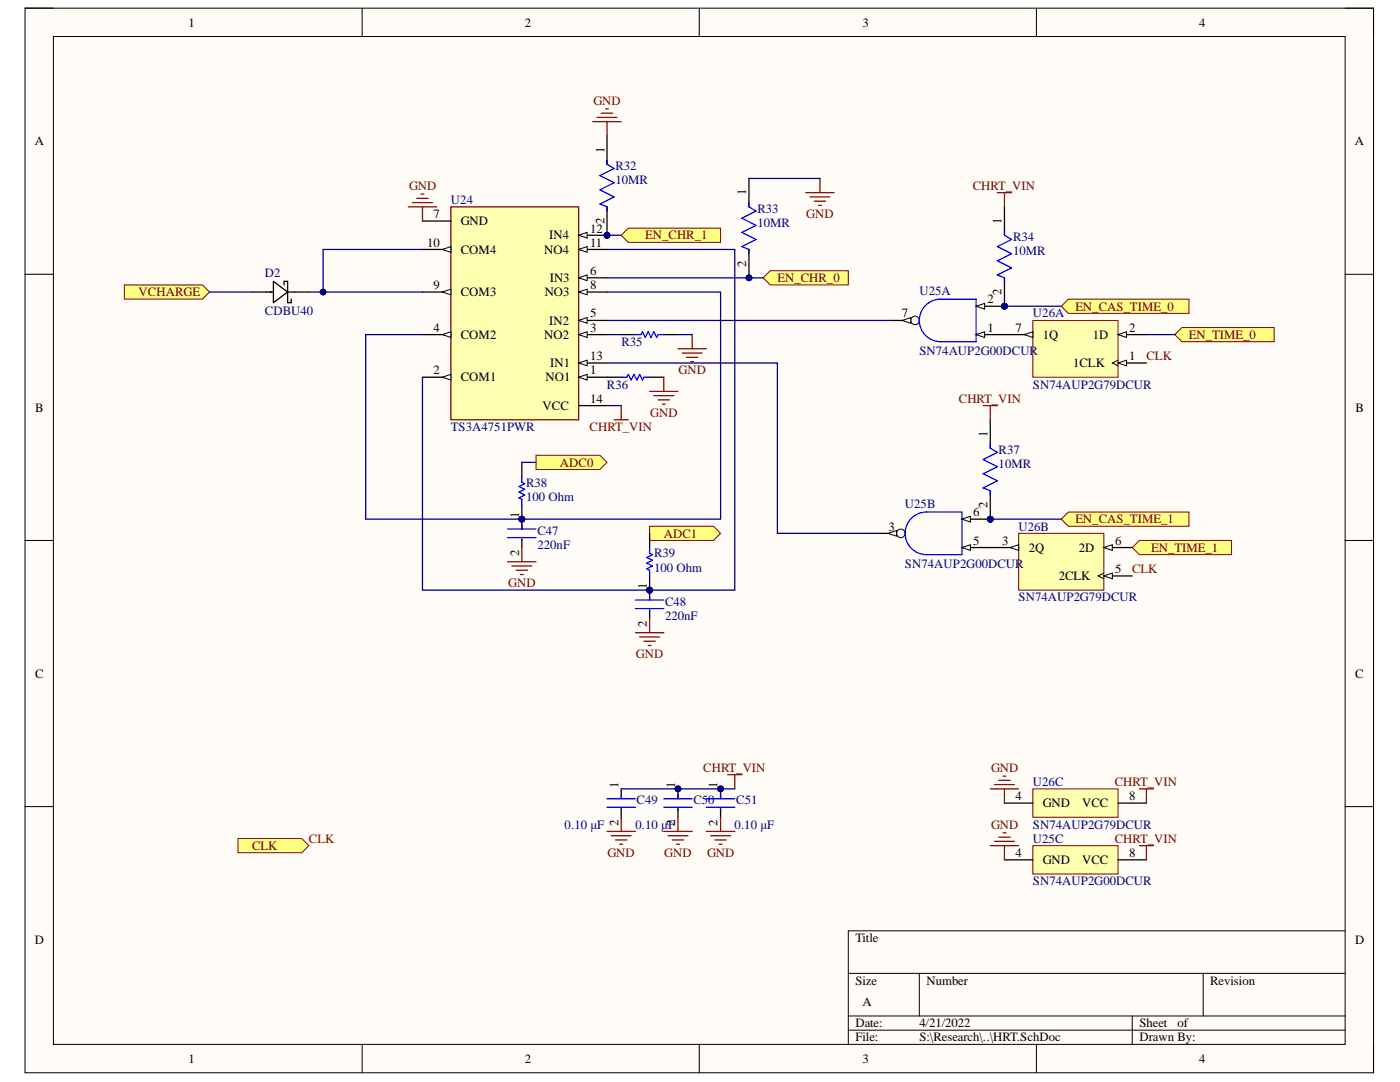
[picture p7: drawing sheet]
<svg xmlns="http://www.w3.org/2000/svg" width="279mm" height="216mm" viewBox="0 0 279 216" stroke-linecap="round" stroke-linejoin="round" font-family="sans-serif">
<defs><g id="words">
<g font-size="2.5">
<text x="37.6" y="5.3">1</text>
<text x="104.7" y="5.3">2</text>
<text x="172.1" y="5.3">3</text>
<text x="239.3" y="5.3">4</text>
<text x="6.9" y="29">A</text>
<text x="270.4" y="29">A</text>
<text x="120.6" y="30.5" transform="rotate(-90 120.6 30.5)">1</text>
<text x="148.9" y="39" transform="rotate(-90 148.9 39)">1</text>
<text x="86.5" y="43.5">7</text>
<text x="92" y="45">GND</text>
<text x="109.6" y="47.8">IN4</text>
<text x="117.8" y="46.4">12</text>
<text x="120.6" y="44.7" transform="rotate(-90 120.6 44.7)">2</text>
<text x="199.9" y="44.6" transform="rotate(-90 199.9 44.6)">1</text>
<text x="85.3" y="49.2">10</text>
<text x="92" y="50.7">COM4</text>
<text x="108.6" y="50.7">NO4</text>
<text x="117.8" y="49.2">11</text>
<text x="148.9" y="53.2" transform="rotate(-90 148.9 53.2)">2</text>
<text x="86.5" y="57.7">9</text>
<text x="92" y="59.1">COM3</text>
<text x="108.7" y="59.1">NO3</text>
<text x="109.7" y="56.3">IN3</text>
<text x="117.8" y="57.7">8</text>
<text x="117.8" y="54.9">6</text>
<text x="199.9" y="58.9" transform="rotate(-90 199.9 58.9)">2</text>
<text x="109.6" y="64.8">IN2</text>
<text x="117.8" y="63.3">5</text>
<text x="180" y="63.3">7</text>
<text x="197.1" y="60.5">2</text>
<text x="86.5" y="66.2">4</text>
<text x="92" y="67.7">COM2</text>
<text x="108.6" y="67.7">NO2</text>
<text x="117.8" y="66.2">3</text>
<text x="117.8" y="71.9">13</text>
<text x="197.1" y="66.2">1</text>
<text x="202.7" y="66.2">7</text>
<text x="208.1" y="67.7">1Q</text>
<text x="218.1" y="67.7">1D</text>
<text x="225.4" y="71.9">1</text>
<text x="225.4" y="66.2">2</text>
<text x="86.5" y="74.7">2</text>
<text x="92" y="76.1">COM1</text>
<text x="108.9" y="76.1">NO1</text>
<text x="109.8" y="73.3">IN1</text>
<text x="117.8" y="74.7">1</text>
<text x="214.2" y="73.3">1CLK</text>
<text x="7" y="82.1">B</text>
<text x="108.3" y="81.8">VCC</text>
<text x="117.8" y="80.3">14</text>
<text x="270.5" y="82.1">B</text>
<text x="197.1" y="87.2" transform="rotate(-90 197.1 87.2)">1</text>
<text x="197.1" y="101.4" transform="rotate(-90 197.1 101.4)">2</text>
<text x="103.6" y="103.3" transform="rotate(-90 103.6 103.3)">1</text>
<text x="177.3" y="105.9">3</text>
<text x="194.2" y="103">6</text>
<text x="103.6" y="111" transform="rotate(-90 103.6 111)">2</text>
<text x="194.2" y="108.7">5</text>
<text x="200" y="108.7">3</text>
<text x="205.3" y="110.1">2Q</text>
<text x="215.3" y="110.1">2D</text>
<text x="222.6" y="108.7">6</text>
<text x="129.1" y="117.5" transform="rotate(-90 129.1 117.5)">1</text>
<text x="211.3" y="115.8">2CLK</text>
<text x="222.6" y="114.3">5</text>
<text x="129.1" y="125.2" transform="rotate(-90 129.1 125.2)">2</text>
<text x="7" y="135.2">C</text>
<text x="270.4" y="135.2">C</text>
<text x="123.4" y="157.1" transform="rotate(-90 123.4 157.1)">1</text>
<text x="134.8" y="157.1" transform="rotate(-90 134.8 157.1)">1</text>
<text x="143.2" y="157.1" transform="rotate(-90 143.2 157.1)">1</text>
<text x="202.7" y="159.7">4</text>
<text x="208.1" y="161.1">GND</text>
<text x="216" y="161.1">VCC</text>
<text x="225.4" y="159.7">8</text>
<text x="123.4" y="164.8" transform="rotate(-90 123.4 164.8)">2</text>
<text x="134.8" y="164.8" transform="rotate(-90 134.8 164.8)">2</text>
<text x="143.2" y="164.8" transform="rotate(-90 143.2 164.8)">2</text>
<text x="202.7" y="171">4</text>
<text x="208.1" y="172.4">GND</text>
<text x="216" y="172.4">VCC</text>
<text x="225.4" y="171">8</text>
<text x="6.9" y="188.3">D</text>
<text x="170.7" y="188">Title</text>
<text x="270.4" y="188.3">D</text>
<text x="170.7" y="196.5">Size</text>
<text x="184.9" y="196.5">Number</text>
<text x="241.5" y="196.5">Revision</text>
<text x="172.1" y="200.8">A</text>
<text x="170.7" y="205">Date:</text>
<text x="170.7" y="207.8">File:</text>
<text x="183.5" y="205">4/21/2022</text>
<text x="183.5" y="207.8">S:\Research\..\HRT.SchDoc</text>
<text x="227.4" y="205">Sheet</text>
<text x="227.4" y="207.8">Drawn By:</text>
<text x="235" y="205">of</text>
<text x="37.6" y="212.1">1</text>
<text x="104.7" y="212.1">2</text>
<text x="172.1" y="212.1">3</text>
<text x="239.3" y="212.1">4</text>
</g>
<g font-size="2.5" fill="#800000">
<text x="118.4" y="20.9">GND</text>
<text x="81.6" y="37.9">GND</text>
<text x="194.1" y="37.9">CHRT_VIN</text>
<text x="128.7" y="47.8">EN_CHR_1</text>
<text x="160.9" y="43.5">GND</text>
<text x="27.7" y="59.1">VCHARGE</text>
<text x="155.1" y="56.3">EN_CHR_0</text>
<text x="214.6" y="62">EN_CAS_TIME_0</text>
<text x="228.8" y="71.9">CLK</text>
<text x="237.3" y="67.7">EN_TIME_0</text>
<text x="135.4" y="74.7">GND</text>
<text x="129.8" y="83.2">GND</text>
<text x="191.3" y="80.3">CHRT_VIN</text>
<text x="117.7" y="86">CHRT_VIN</text>
<text x="111.7" y="93.1">ADC0</text>
<text x="132.5" y="107.3">ADC1</text>
<text x="214.6" y="104.4">EN_CAS_TIME_1</text>
<text x="229.8" y="110.1">EN_TIME_1</text>
<text x="101.4" y="117.2">GND</text>
<text x="225.9" y="114.3">CLK</text>
<text x="126.9" y="131.3">GND</text>
<text x="140.3" y="154">CHRT_VIN</text>
<text x="197.8" y="154">GND</text>
<text x="222.5" y="156.9">CHRT_VIN</text>
<text x="197.8" y="165.3">GND</text>
<text x="50.3" y="169.6">CLK</text>
<text x="61.7" y="168.2">CLK</text>
<text x="121.2" y="171">GND</text>
<text x="132.6" y="171">GND</text>
<text x="141.1" y="171">GND</text>
<text x="222.5" y="168.2">CHRT_VIN</text>
</g>
<g font-size="2.5" fill="#000080">
<text x="122.8" y="33.9">R32</text>
<text x="90" y="40.8">U24</text>
<text x="122.8" y="36.8">10MR</text>
<text x="151.2" y="45.2">10MR</text>
<text x="151.2" y="42.4">R33</text>
<text x="202.2" y="50.9">10MR</text>
<text x="202.2" y="48.1">R34</text>
<text x="52.9" y="55.3">D2</text>
<text x="183.5" y="58.9">U25A</text>
<text x="52.9" y="62.9">CDBU40</text>
<text x="206.1" y="63.3">U26A</text>
<text x="124" y="69">R35</text>
<text x="183.5" y="70.8">SN74AUP2G00DCUR</text>
<text x="121.1" y="77.5">R36</text>
<text x="206.1" y="77.5">SN74AUP2G79DCUR</text>
<text x="90" y="86">TS3A4751PWR</text>
<text x="199.3" y="93.4">10MR</text>
<text x="199.3" y="90.6">R37</text>
<text x="105" y="99.9">100 Ohm</text>
<text x="105" y="97.1">R38</text>
<text x="180.6" y="101.3">U25B</text>
<text x="107.3" y="106.7">C47</text>
<text x="203.3" y="105.9">U26B</text>
<text x="107.3" y="109.5">220nF</text>
<text x="130.5" y="111.2">R39</text>
<text x="180.6" y="113.2">SN74AUP2G00DCUR</text>
<text x="130.5" y="114.1">100 Ohm</text>
<text x="132.7" y="123.7">220nF</text>
<text x="132.7" y="120.9">C48</text>
<text x="203.3" y="120">SN74AUP2G79DCUR</text>
<text x="127.1" y="160.5">C49</text>
<text x="138.4" y="160.5">C50</text>
<text x="146.9" y="160.5">C51</text>
<text x="206.1" y="156.9">U26C</text>
<text x="112.7" y="165.3">0.10 μF</text>
<text x="126.8" y="165.3">0.10 μF</text>
<text x="146.6" y="165.3">0.10 μF</text>
<text x="206.1" y="165.3">SN74AUP2G79DCUR</text>
<text x="206.1" y="168.2">U25C</text>
<text x="206.1" y="176.7">SN74AUP2G00DCUR</text>
</g>
</g></defs>
<path d="M5 1.6h269.1v212.5h-269.1z" fill-rule="evenodd" fill="#fffcf8"/>
<path d="M5 1.6h269.1v212.5h-269.1z" fill="none" stroke="#000" stroke-width=".2"/>
<path d="M10.7 7.3h257.8v201.1h-257.8z" fill-rule="evenodd" fill="#fffcf8"/>
<g fill="none" stroke="#000" stroke-width=".2">
<path d="M5 1.6h5.7M10.7 7.3h257.8v201.1h-257.8zM72.3 1.6v5.7M139.6 1.6v5.7M206.8 1.6v5.7M268.5 1.6h5.6v5.7M5 54.7h5.7M268.5 54.7h5.6M5 107.8h5.7M268.5 107.8h5.6M5 160.9h5.7M268.5 161h5.6"/>
<path d="M169.3 194.2h99.2M183.5 194.2v8.5M240.1 194.2v8.5M268.5 185.7h-99.2v22.7M72.3 208.4v5.7M139.6 208.4v5.7M169.3 202.7h99.2M169.3 205.6h99.2M206.8 208.4v5.7M226 202.7v5.7M274.1 208.4v5.7"/>
</g>
<path d="M24.8 56.9h15.6l1.4 1.4-1.4 1.4h-15.6z" fill-rule="evenodd" fill="#ffff80"/>
<path d="M24.8 56.9h15.6l1.4 1.4-1.4 1.4h-15.6z" fill="none" stroke="#800000" stroke-width=".2"/>
<path d="M47.5 167.3h12.7l1.5 1.4-1.5 1.5h-12.7z" fill-rule="evenodd" fill="#ffff80"/>
<path d="M47.5 167.3h12.7l1.5 1.4-1.5 1.5h-12.7z" fill="none" stroke="#800000" stroke-width=".2"/>
<path d="M107 90.8h12.7l1.4 1.5-1.4 1.4h-12.7z" fill-rule="evenodd" fill="#ffff80"/>
<path d="M107 90.8h12.7l1.4 1.5-1.4 1.4h-12.7z" fill="none" stroke="#800000" stroke-width=".2"/>
<path d="M234.5 66.8l1.4-1.4h18.4v2.8h-18.4z" fill-rule="evenodd" fill="#ffff80"/>
<path d="M234.5 66.8l1.4-1.4h18.4v2.8h-18.4z" fill="none" stroke="#800000" stroke-width=".2"/>
<path d="M152.3 55.4l1.4-1.4h15.6v2.9h-15.6z" fill-rule="evenodd" fill="#ffff80"/>
<path d="M152.3 55.4l1.4-1.4h15.6v2.9h-15.6z" fill="none" stroke="#800000" stroke-width=".2"/>
<path d="M211.8 61.1l1.4-1.4h24.1v2.8h-24.1z" fill-rule="evenodd" fill="#ffff80"/>
<path d="M211.8 61.1l1.4-1.4h24.1v2.8h-24.1z" fill="none" stroke="#800000" stroke-width=".2"/>
<path d="M129.6 105h12.8l1.4 1.4-1.4 1.4h-12.8z" fill-rule="evenodd" fill="#ffff80"/>
<path d="M129.6 105h12.8l1.4 1.4-1.4 1.4h-12.8z" fill="none" stroke="#800000" stroke-width=".2"/>
<path d="M226 109.3l1.4-1.5h18.4v2.9h-18.4z" fill-rule="evenodd" fill="#ffff80"/>
<path d="M226 109.3l1.4-1.5h18.4v2.9h-18.4z" fill="none" stroke="#800000" stroke-width=".2"/>
<path d="M124 46.9l1.4-1.4h18.4v2.9h-18.4z" fill-rule="evenodd" fill="#ffff80"/>
<path d="M124 46.9l1.4-1.4h18.4v2.9h-18.4z" fill="none" stroke="#800000" stroke-width=".2"/>
<path d="M211.8 103.6l1.4-1.4h24.1v2.8h-24.1z" fill-rule="evenodd" fill="#ffff80"/>
<path d="M211.8 103.6l1.4-1.4h24.1v2.8h-24.1z" fill="none" stroke="#800000" stroke-width=".2"/>
<circle cx="121.1" cy="46.9" r=".57" fill="#000080"/>
<circle cx="121.1" cy="46.9" r=".57" fill="none" stroke="#000080" stroke-width=".2"/>
<path d="M90 41.3h25.5v42.5h-25.5z" fill-rule="evenodd" fill="#ffffb0"/>
<path d="M90 41.3h25.5v42.5h-25.5z" fill="none" stroke="#800000" stroke-width=".25"/>
<path d="M115.5 75.3h5.6M115.5 80.9h5.6" fill="none" stroke="#000" stroke-width=".25"/>
<path d="M115.5 75.3l1.7-.6v1.1z" fill="#f8fcff"/>
<path d="M115.5 75.3l1.7-.6v1.1z" fill="none" stroke="#000" stroke-width=".2"/>
<path d="M115.5 66.8h5.6" fill="none" stroke="#000" stroke-width=".25"/>
<path d="M115.5 66.8l1.7-.6v1.1z" fill="#f8fcff"/>
<path d="M115.5 66.8l1.7-.6v1.1z" fill="none" stroke="#000" stroke-width=".2"/>
<path d="M115.5 58.3h5.6" fill="none" stroke="#000" stroke-width=".25"/>
<path d="M115.5 58.3l1.7-.6v1.1z" fill="#f8fcff"/>
<path d="M115.5 58.3l1.7-.6v1.1z" fill="none" stroke="#000" stroke-width=".2"/>
<path d="M115.5 49.8h5.6" fill="none" stroke="#000" stroke-width=".25"/>
<path d="M115.5 49.8l1.7-.6v1.1z" fill="#f8fcff"/>
<path d="M115.5 49.8l1.7-.6v1.1z" fill="none" stroke="#000" stroke-width=".2"/>
<path d="M84.3 75.3h5.7" fill="none" stroke="#000" stroke-width=".25"/>
<path d="M88.3 75.3l1.7-.6v1.1z" fill="#f8fcff"/>
<path d="M88.3 75.3l1.7-.6v1.1z" fill="none" stroke="#000" stroke-width=".2"/>
<path d="M84.3 66.8h5.7" fill="none" stroke="#000" stroke-width=".25"/>
<path d="M88.3 66.8l1.7-.6v1.1z" fill="#f8fcff"/>
<path d="M88.3 66.8l1.7-.6v1.1z" fill="none" stroke="#000" stroke-width=".2"/>
<path d="M84.3 58.3h5.7" fill="none" stroke="#000" stroke-width=".25"/>
<path d="M88.3 58.3l1.7-.6v1.1z" fill="#f8fcff"/>
<path d="M88.3 58.3l1.7-.6v1.1z" fill="none" stroke="#000" stroke-width=".2"/>
<path d="M84.3 49.8h5.7" fill="none" stroke="#000" stroke-width=".25"/>
<path d="M88.3 49.8l1.7-.6v1.1z" fill="#f8fcff"/>
<path d="M88.3 49.8l1.7-.6v1.1z" fill="none" stroke="#000" stroke-width=".2"/>
<path d="M115.5 72.4h5.6" fill="none" stroke="#000" stroke-width=".25"/>
<path d="M115.5 72.4l1.7-.5v1.1z" fill="#f8fcff"/>
<path d="M115.5 72.4l1.7-.5v1.1z" fill="none" stroke="#000" stroke-width=".2"/>
<path d="M115.5 63.9h5.6" fill="none" stroke="#000" stroke-width=".25"/>
<path d="M115.5 63.9l1.7-.5v1.1z" fill="#f8fcff"/>
<path d="M115.5 63.9l1.7-.5v1.1z" fill="none" stroke="#000" stroke-width=".2"/>
<path d="M115.5 55.4h5.6" fill="none" stroke="#000" stroke-width=".25"/>
<path d="M115.5 55.4l1.7-.5v1.1z" fill="#f8fcff"/>
<path d="M115.5 55.4l1.7-.5v1.1z" fill="none" stroke="#000" stroke-width=".2"/>
<path d="M115.5 46.9h5.6" fill="none" stroke="#000" stroke-width=".25"/>
<path d="M115.5 46.9l1.7-.5v1.1z" fill="#f8fcff"/>
<path d="M115.5 46.9l1.7-.5v1.1z" fill="none" stroke="#000" stroke-width=".2"/>
<circle cx="121.1" cy="46.9" r=".57" fill="#000080"/>
<circle cx="121.1" cy="46.9" r=".57" fill="none" stroke="#000080" stroke-width=".2"/>
<path d="M84.3 44.1h5.7" fill="none" stroke="#000" stroke-width=".25"/>
<circle cx="149.5" cy="55.4" r=".57" fill="#000080"/>
<circle cx="149.5" cy="55.4" r=".57" fill="none" stroke="#000080" stroke-width=".2"/>
<path d="M149.5 35.6v5.7M149.5 49.8v5.6" fill="none" stroke="#000" stroke-width=".25"/>
<circle cx="149.5" cy="55.4" r=".57" fill="#000080"/>
<circle cx="149.5" cy="55.4" r=".57" fill="none" stroke="#000080" stroke-width=".2"/>
<path d="M149.5 40.4v.9l1.4 .8-2.8 1.4 2.8 1.5-2.8 1.4 2.8 1.4-2.8 1.4 1.4 .6v.8" fill="none" stroke="#00f" stroke-width=".25"/>
<path d="M160.8 38.4h5.7M161.6 39.3h4M163.6 35.6v2.8M162.5 40.1h2.3M163.4 41h.5" fill="none" stroke="#800000" stroke-width=".25"/>
<circle cx="104.1" cy="103.6" r=".57" fill="#000080"/>
<circle cx="104.1" cy="103.6" r=".57" fill="none" stroke="#000080" stroke-width=".2"/>
<path d="M104.1 103.6v2" fill="none" stroke="#000" stroke-width=".25"/>
<circle cx="104.1" cy="103.6" r=".57" fill="#000080"/>
<circle cx="104.1" cy="103.6" r=".57" fill="none" stroke="#000080" stroke-width=".2"/>
<path d="M104.1 107.6v1.7" fill="none" stroke="#000" stroke-width=".25"/>
<path d="M101.3 105.6h5.7M101.3 107.3h5.7M104.1 104.7v.9M104.1 107.6v.2" fill="none" stroke="#00f" stroke-width=".25"/>
<path d="M101.3 112.1h5.7M102.2 112.9h3.9M103 113.8h2.3M103.9 114.6h.5M104.1 109.3v2.8" fill="none" stroke="#800000" stroke-width=".25"/>
<circle cx="104.1" cy="103.6" r=".57" fill="#000080"/>
<circle cx="104.1" cy="103.6" r=".57" fill="none" stroke="#000080" stroke-width=".2"/>
<path d="M104.1 92.3v2.8M104.1 100.8v2.8" fill="none" stroke="#000" stroke-width=".25"/>
<circle cx="104.1" cy="103.6" r=".57" fill="#000080"/>
<circle cx="104.1" cy="103.6" r=".57" fill="none" stroke="#000080" stroke-width=".2"/>
<path d="M126.8 66.8h1.1l.3-.6 .6 1.1 .6-1.1 .5 1.1 .6-1.1 .6 1.1 .2-.5h1.2M104.1 95.1v1.1l.6 .3-1.1 .6 1.1 .5-1.1 .6 1.1 .6-1.1 .5 .5 .3v1.2" fill="none" stroke="#00f" stroke-width=".25"/>
<path d="M124 66.8h2.8M132.5 66.8h2.8" fill="none" stroke="#000" stroke-width=".25"/>
<path d="M135.3 69.6h5.7M136.2 70.5h3.9M137 71.3h2.3M137.9 72.2h.5M138.1 66.8v2.8" fill="none" stroke="#800000" stroke-width=".25"/>
<path d="M206.1 63.9h17v11.4h-17z" fill-rule="evenodd" fill="#ffffb0"/>
<path d="M206.1 63.9h17v11.4h-17z" fill="none" stroke="#800000" stroke-width=".2"/>
<path d="M223.1 72.4h5.7" fill="none" stroke="#000" stroke-width=".25"/>
<path d="M223.1 72.4l1.7-.5v1.1z" fill="#f8fcff"/>
<path d="M223.1 72.4l1.7-.5v1.1zM223.1 71.9l-1.1 .5 1.1 .6" fill="none" stroke="#000" stroke-width=".2"/>
<path d="M223.1 66.8h5.7" fill="none" stroke="#000" stroke-width=".25"/>
<path d="M223.1 66.8l1.7-.6v1.1z" fill="#f8fcff"/>
<path d="M223.1 66.8l1.7-.6v1.1z" fill="none" stroke="#000" stroke-width=".2"/>
<path d="M200.5 66.8h5.6" fill="none" stroke="#000" stroke-width=".25"/>
<path d="M204.4 66.8l1.7-.6v1.1z" fill="#f8fcff"/>
<path d="M204.4 66.8l1.7-.6v1.1z" fill="none" stroke="#000" stroke-width=".2"/>
<path d="M203.3 106.4h17v11.4h-17z" fill-rule="evenodd" fill="#ffffb0"/>
<path d="M203.3 106.4h17v11.4h-17z" fill="none" stroke="#800000" stroke-width=".2"/>
<path d="M197.6 109.3h5.7" fill="none" stroke="#000" stroke-width=".25"/>
<path d="M201.6 109.3l1.7-.6v1.1z" fill="#f8fcff"/>
<path d="M201.6 109.3l1.7-.6v1.1z" fill="none" stroke="#000" stroke-width=".2"/>
<path d="M220.3 114.9h5.7" fill="none" stroke="#000" stroke-width=".25"/>
<path d="M220.3 114.9l1.7-.5v1.1z" fill="#f8fcff"/>
<path d="M220.3 114.9l1.7-.5v1.1zM220.3 114.4l-1.1 .5 1.1 .6" fill="none" stroke="#000" stroke-width=".2"/>
<path d="M220.3 109.3h5.7" fill="none" stroke="#000" stroke-width=".25"/>
<path d="M220.3 109.3l1.7-.6v1.1z" fill="#f8fcff"/>
<path d="M220.3 109.3l1.7-.6v1.1z" fill="none" stroke="#000" stroke-width=".2"/>
<path d="M206.1 157.4h17v5.7h-17z" fill-rule="evenodd" fill="#ffffb0"/>
<path d="M206.1 157.4h17v5.7h-17z" fill="none" stroke="#800000" stroke-width=".2"/>
<path d="M200.5 160.2h5.6M223.1 160.2h5.7" fill="none" stroke="#000" stroke-width=".25"/>
<circle cx="200.5" cy="61.1" r=".57" fill="#000080"/>
<circle cx="200.5" cy="61.1" r=".57" fill="none" stroke="#000080" stroke-width=".2"/>
<path d="M177.8 63.9h5.7" fill="none" stroke="#000" stroke-width=".25"/>
<circle cx="182.6" cy="63.9" r=".85" fill="#f8fcff"/>
<circle cx="182.6" cy="63.9" r=".85" fill="none" stroke="#000" stroke-width=".2"/>
<path d="M180.1 63.9l1.7-.5v1.1z" fill="#f8fcff"/>
<path d="M180.1 63.9l1.7-.5v1.1z" fill="none" stroke="#000" stroke-width=".2"/>
<path d="M194.8 66.8h5.7" fill="none" stroke="#000" stroke-width=".25"/>
<path d="M194.8 66.8l1.7-.6v1.1z" fill="#f8fcff"/>
<path d="M194.8 66.8l1.7-.6v1.1z" fill="none" stroke="#000" stroke-width=".2"/>
<path d="M194.8 61.1h5.7" fill="none" stroke="#000" stroke-width=".25"/>
<path d="M194.8 61.1l1.7-.6v1.2z" fill="#f8fcff"/>
<path d="M194.8 61.1l1.7-.6v1.2z" fill="none" stroke="#000" stroke-width=".2"/>
<circle cx="200.5" cy="61.1" r=".57" fill="#000080"/>
<circle cx="200.5" cy="61.1" r=".57" fill="none" stroke="#000080" stroke-width=".2"/>
<path d="M184.5 61.2a4.2 4.2 0 0 1 3.2-1.5h7.1v8.5h-7.1a4.2 4.2 0 0 1-3.8-2.5 4.2 4.2 0 0 1 .6-4.5z" fill="none" stroke="#00f" stroke-width=".25"/>
<circle cx="197.6" cy="103.6" r=".57" fill="#000080"/>
<circle cx="197.6" cy="103.6" r=".57" fill="none" stroke="#000080" stroke-width=".2"/>
<path d="M175 106.4h5.6" fill="none" stroke="#000" stroke-width=".25"/>
<circle cx="179.8" cy="106.4" r=".85" fill="#f8fcff"/>
<circle cx="179.8" cy="106.4" r=".85" fill="none" stroke="#000" stroke-width=".2"/>
<path d="M177.2 106.4l1.7-.5v1.1z" fill="#f8fcff"/>
<path d="M177.2 106.4l1.7-.5v1.1z" fill="none" stroke="#000" stroke-width=".2"/>
<path d="M192 109.3h5.6" fill="none" stroke="#000" stroke-width=".25"/>
<path d="M192 109.3l1.7-.6v1.1z" fill="#f8fcff"/>
<path d="M192 109.3l1.7-.6v1.1z" fill="none" stroke="#000" stroke-width=".2"/>
<path d="M192 103.6h5.6" fill="none" stroke="#000" stroke-width=".25"/>
<path d="M192 103.6l1.7-.6v1.2z" fill="#f8fcff"/>
<path d="M192 103.6l1.7-.6v1.2z" fill="none" stroke="#000" stroke-width=".2"/>
<circle cx="197.6" cy="103.6" r=".57" fill="#000080"/>
<circle cx="197.6" cy="103.6" r=".57" fill="none" stroke="#000080" stroke-width=".2"/>
<path d="M181.6 103.7a4.2 4.2 0 0 1 3.3-1.5h7.1v8.5h-7.1a4.2 4.2 0 0 1-3.9-2.5 4.2 4.2 0 0 1 .6-4.5z" fill="none" stroke="#00f" stroke-width=".25"/>
<path d="M206.1 168.7h17v5.7h-17z" fill-rule="evenodd" fill="#ffffb0"/>
<path d="M206.1 168.7h17v5.7h-17z" fill="none" stroke="#800000" stroke-width=".2"/>
<path d="M200.5 171.6h5.6M223.1 171.6h5.7" fill="none" stroke="#000" stroke-width=".25"/>
<circle cx="200.5" cy="61.1" r=".57" fill="#000080"/>
<circle cx="200.5" cy="61.1" r=".57" fill="none" stroke="#000080" stroke-width=".2"/>
<path d="M200.5 41.3v5.6M200.5 55.4v5.7" fill="none" stroke="#000" stroke-width=".25"/>
<circle cx="200.5" cy="61.1" r=".57" fill="#000080"/>
<circle cx="200.5" cy="61.1" r=".57" fill="none" stroke="#000080" stroke-width=".2"/>
<path d="M200.5 46.1v.8l1.4 .9-2.9 1.4 2.9 1.4-2.9 1.4 2.9 1.5-2.9 1.4 1.5 .5v.9" fill="none" stroke="#00f" stroke-width=".25"/>
<path d="M199 38.4h2.9M200.5 38.4v2.9" fill="none" stroke="#800000" stroke-width=".25"/>
<circle cx="121.1" cy="46.9" r=".57" fill="#000080"/>
<circle cx="121.1" cy="46.9" r=".57" fill="none" stroke="#000080" stroke-width=".2"/>
<path d="M121.1 27.1v5.7M121.1 41.3v5.6" fill="none" stroke="#000" stroke-width=".25"/>
<circle cx="121.1" cy="46.9" r=".57" fill="#000080"/>
<circle cx="121.1" cy="46.9" r=".57" fill="none" stroke="#000080" stroke-width=".2"/>
<path d="M121.1 31.9v.9l1.5 .8-2.9 1.4 2.9 1.5-2.9 1.4 2.9 1.4-2.9 1.4 1.4 .6v.8" fill="none" stroke="#00f" stroke-width=".25"/>
<path d="M118.3 24.3h5.7M119.2 23.4h3.9M120 22.6h2.3M120.9 21.7h.5M121.1 24.3v2.8" fill="none" stroke="#800000" stroke-width=".25"/>
<circle cx="129.6" cy="117.8" r=".57" fill="#000080"/>
<circle cx="129.6" cy="117.8" r=".57" fill="none" stroke="#000080" stroke-width=".2"/>
<path d="M129.6 117.8v1.9" fill="none" stroke="#000" stroke-width=".25"/>
<circle cx="129.6" cy="117.8" r=".57" fill="#000080"/>
<circle cx="129.6" cy="117.8" r=".57" fill="none" stroke="#000080" stroke-width=".2"/>
<path d="M129.6 121.7v1.7" fill="none" stroke="#000" stroke-width=".25"/>
<path d="M126.8 119.7h5.7M129.6 118.9v.8M126.8 121.4h5.7M129.6 121.7v.3" fill="none" stroke="#00f" stroke-width=".25"/>
<circle cx="129.6" cy="117.8" r=".57" fill="#000080"/>
<circle cx="129.6" cy="117.8" r=".57" fill="none" stroke="#000080" stroke-width=".2"/>
<path d="M129.6 106.4v2.9M129.6 114.9v2.9" fill="none" stroke="#000" stroke-width=".25"/>
<circle cx="129.6" cy="117.8" r=".57" fill="#000080"/>
<circle cx="129.6" cy="117.8" r=".57" fill="none" stroke="#000080" stroke-width=".2"/>
<path d="M124 75.3h1.1l.3-.6 .6 1.1 .5-1.1 .6 1.1 .6-1.1 .5 1.1 .3-.5h1.1M129.6 109.3v1.1l.6 .3-1.1 .5 1.1 .6-1.1 .6 1.1 .5-1.1 .6 .5 .3v1.1" fill="none" stroke="#00f" stroke-width=".25"/>
<path d="M129.6 78.1h5.7M130.5 79h4M131.3 79.8h2.3M132.5 75.3v2.8M132.2 80.6h.6M126.8 126.3h5.7M127.7 127.1h3.9M128.5 127.9h2.3M129.4 128.8h.5M129.6 123.4v2.9" fill="none" stroke="#800000" stroke-width=".25"/>
<path d="M121.1 75.3h2.9M129.6 75.3h2.9" fill="none" stroke="#000" stroke-width=".25"/>
<circle cx="197.6" cy="103.6" r=".57" fill="#000080"/>
<circle cx="197.6" cy="103.6" r=".57" fill="none" stroke="#000080" stroke-width=".2"/>
<path d="M197.6 83.8v5.6M197.6 97.9v5.7" fill="none" stroke="#000" stroke-width=".25"/>
<circle cx="197.6" cy="103.6" r=".57" fill="#000080"/>
<circle cx="197.6" cy="103.6" r=".57" fill="none" stroke="#000080" stroke-width=".2"/>
<path d="M197.6 88.6v.8l1.4 .9-2.8 1.4 2.8 1.4-2.8 1.4 2.8 1.4-2.8 1.5 1.4 .5v.9M121.1 159.4h5.7M124 158.5v.9M121.1 161.1h5.7M124 161.4v.3" fill="none" stroke="#00f" stroke-width=".25"/>
<g fill="none" stroke="#800000" stroke-width=".25">
<path d="M83.2 39.6h2.2M84 38.7h.6M81.5 41.3h5.6M82.3 40.4h4M84.3 41.3v2.8M122.6 83.8h2.8M124 80.9v2.9M196.2 80.9h2.8M197.6 80.9v2.9M145.2 154.6h2.9M146.6 154.6v2.8M197.6 157.4h5.7"/>
<path d="M198.5 156.6h3.9M199.3 155.7h2.3M200.2 154.9h.5M200.5 157.4v2.8M227.4 157.4h2.8M228.8 157.4v2.8M197.6 168.7h5.7M198.5 167.9h3.9M199.3 167h2.3M200.2 166.2h.5M200.5 168.7v2.9M227.4 168.7h2.8"/>
<path d="M228.8 168.7v2.9"/>
</g>
<path d="M124 157.4v2M124 161.4v1.7" fill="none" stroke="#000" stroke-width=".25"/>
<circle cx="135.3" cy="157.4" r=".57" fill="#000080"/>
<circle cx="135.3" cy="157.4" r=".57" fill="none" stroke="#000080" stroke-width=".2"/>
<path d="M135.3 157.4v2" fill="none" stroke="#000" stroke-width=".25"/>
<circle cx="135.3" cy="157.4" r=".57" fill="#000080"/>
<circle cx="135.3" cy="157.4" r=".57" fill="none" stroke="#000080" stroke-width=".2"/>
<path d="M135.3 161.4v1.7" fill="none" stroke="#000" stroke-width=".25"/>
<path d="M132.5 159.4h5.6M135.3 158.5v.9M132.5 161.1h5.6M135.3 161.4v.3" fill="none" stroke="#00f" stroke-width=".25"/>
<circle cx="143.8" cy="157.4" r=".57" fill="#000080"/>
<circle cx="143.8" cy="157.4" r=".57" fill="none" stroke="#000080" stroke-width=".2"/>
<path d="M143.8 157.4v2" fill="none" stroke="#000" stroke-width=".25"/>
<circle cx="143.8" cy="157.4" r=".57" fill="#000080"/>
<circle cx="143.8" cy="157.4" r=".57" fill="none" stroke="#000080" stroke-width=".2"/>
<path d="M143.8 161.4v1.7" fill="none" stroke="#000" stroke-width=".25"/>
<path d="M141 159.4h5.6M143.8 158.5v.9M141 161.1h5.6M143.8 161.4v.3" fill="none" stroke="#00f" stroke-width=".25"/>
<g fill="none" stroke="#800000" stroke-width=".25">
<path d="M121.1 165.9h5.7M122 166.8h4M122.8 167.6h2.3M123.7 168.5h.6M124 163.1v2.8M132.5 165.9h5.6M133.3 166.8h4M134.2 167.6h2.2M135 168.5h.6M135.3 163.1v2.8M141 165.9h5.6M141.8 166.8h4"/>
<path d="M142.7 167.6h2.2M143.5 168.5h.6M143.8 163.1v2.8"/>
</g>
<path d="M121.1 58.3h22.7v45.3h-70.8v-36.8h11.3" fill="none" stroke="#000080" stroke-width=".25"/>
<circle cx="104.1" cy="103.6" r=".57" fill="#000080"/>
<circle cx="104.1" cy="103.6" r=".57" fill="none" stroke="#000080" stroke-width=".2"/>
<path d="M121.1 55.4h31.2" fill="none" stroke="#000080" stroke-width=".25"/>
<circle cx="149.5" cy="55.4" r=".57" fill="#000080"/>
<circle cx="149.5" cy="55.4" r=".57" fill="none" stroke="#000080" stroke-width=".2"/>
<path d="M149.5 35.6h14.1M200.5 61.1h11.3M228.8 66.8h5.7M104.1 92.3h2.9" fill="none" stroke="#000080" stroke-width=".25"/>
<circle cx="200.5" cy="61.1" r=".57" fill="#000080"/>
<circle cx="200.5" cy="61.1" r=".57" fill="none" stroke="#000080" stroke-width=".2"/>
<path d="M84.3 49.8h-19.8v8.5h19.8M121.1 63.9h56.7" fill="none" stroke="#000080" stroke-width=".25"/>
<circle cx="64.5" cy="58.3" r=".57" fill="#000080"/>
<circle cx="64.5" cy="58.3" r=".57" fill="none" stroke="#000080" stroke-width=".2"/>
<path d="M121.1 46.9h2.9" fill="none" stroke="#000080" stroke-width=".25"/>
<circle cx="121.1" cy="46.9" r=".57" fill="#000080"/>
<circle cx="121.1" cy="46.9" r=".57" fill="none" stroke="#000080" stroke-width=".2"/>
<path d="M121.1 49.8h25.5v68h-62.3v-42.5M121.1 66.8h2.9M135.3 66.8h2.8" fill="none" stroke="#000080" stroke-width=".25"/>
<circle cx="129.6" cy="117.8" r=".57" fill="#000080"/>
<circle cx="129.6" cy="117.8" r=".57" fill="none" stroke="#000080" stroke-width=".2"/>
<path d="M197.6 103.6h14.2" fill="none" stroke="#000080" stroke-width=".25"/>
<circle cx="197.6" cy="103.6" r=".57" fill="#000080"/>
<circle cx="197.6" cy="103.6" r=".57" fill="none" stroke="#000080" stroke-width=".2"/>
<path d="M121.1 72.4h34v34h19.9M124 157.4h22.6" fill="none" stroke="#000080" stroke-width=".25"/>
<circle cx="135.3" cy="157.4" r=".57" fill="#000080"/>
<circle cx="135.3" cy="157.4" r=".57" fill="none" stroke="#000080" stroke-width=".2"/>
<circle cx="143.8" cy="157.4" r=".57" fill="#000080"/>
<circle cx="143.8" cy="157.4" r=".57" fill="none" stroke="#000080" stroke-width=".2"/>
<path d="M61.7 58.3h2.8M121.1 80.9h2.9" fill="none" stroke="#000080" stroke-width=".25"/>
<path d="M50.3 58.3h4.3M54.6 56.1l2.8 2.2-2.8 2.1zM56.7 56.9v-.8h.7v4.3h.7v-.7M57.4 58.3h4.3" fill="none" stroke="#000" stroke-width=".25"/>
<circle cx="64.5" cy="58.3" r=".57" fill="#000080"/>
<circle cx="64.5" cy="58.3" r=".57" fill="none" stroke="#000080" stroke-width=".2"/>
<path d="M41.8 58.3h8.5" fill="none" stroke="#000080" stroke-width=".25"/>
<use href="#words"/>
</svg>
